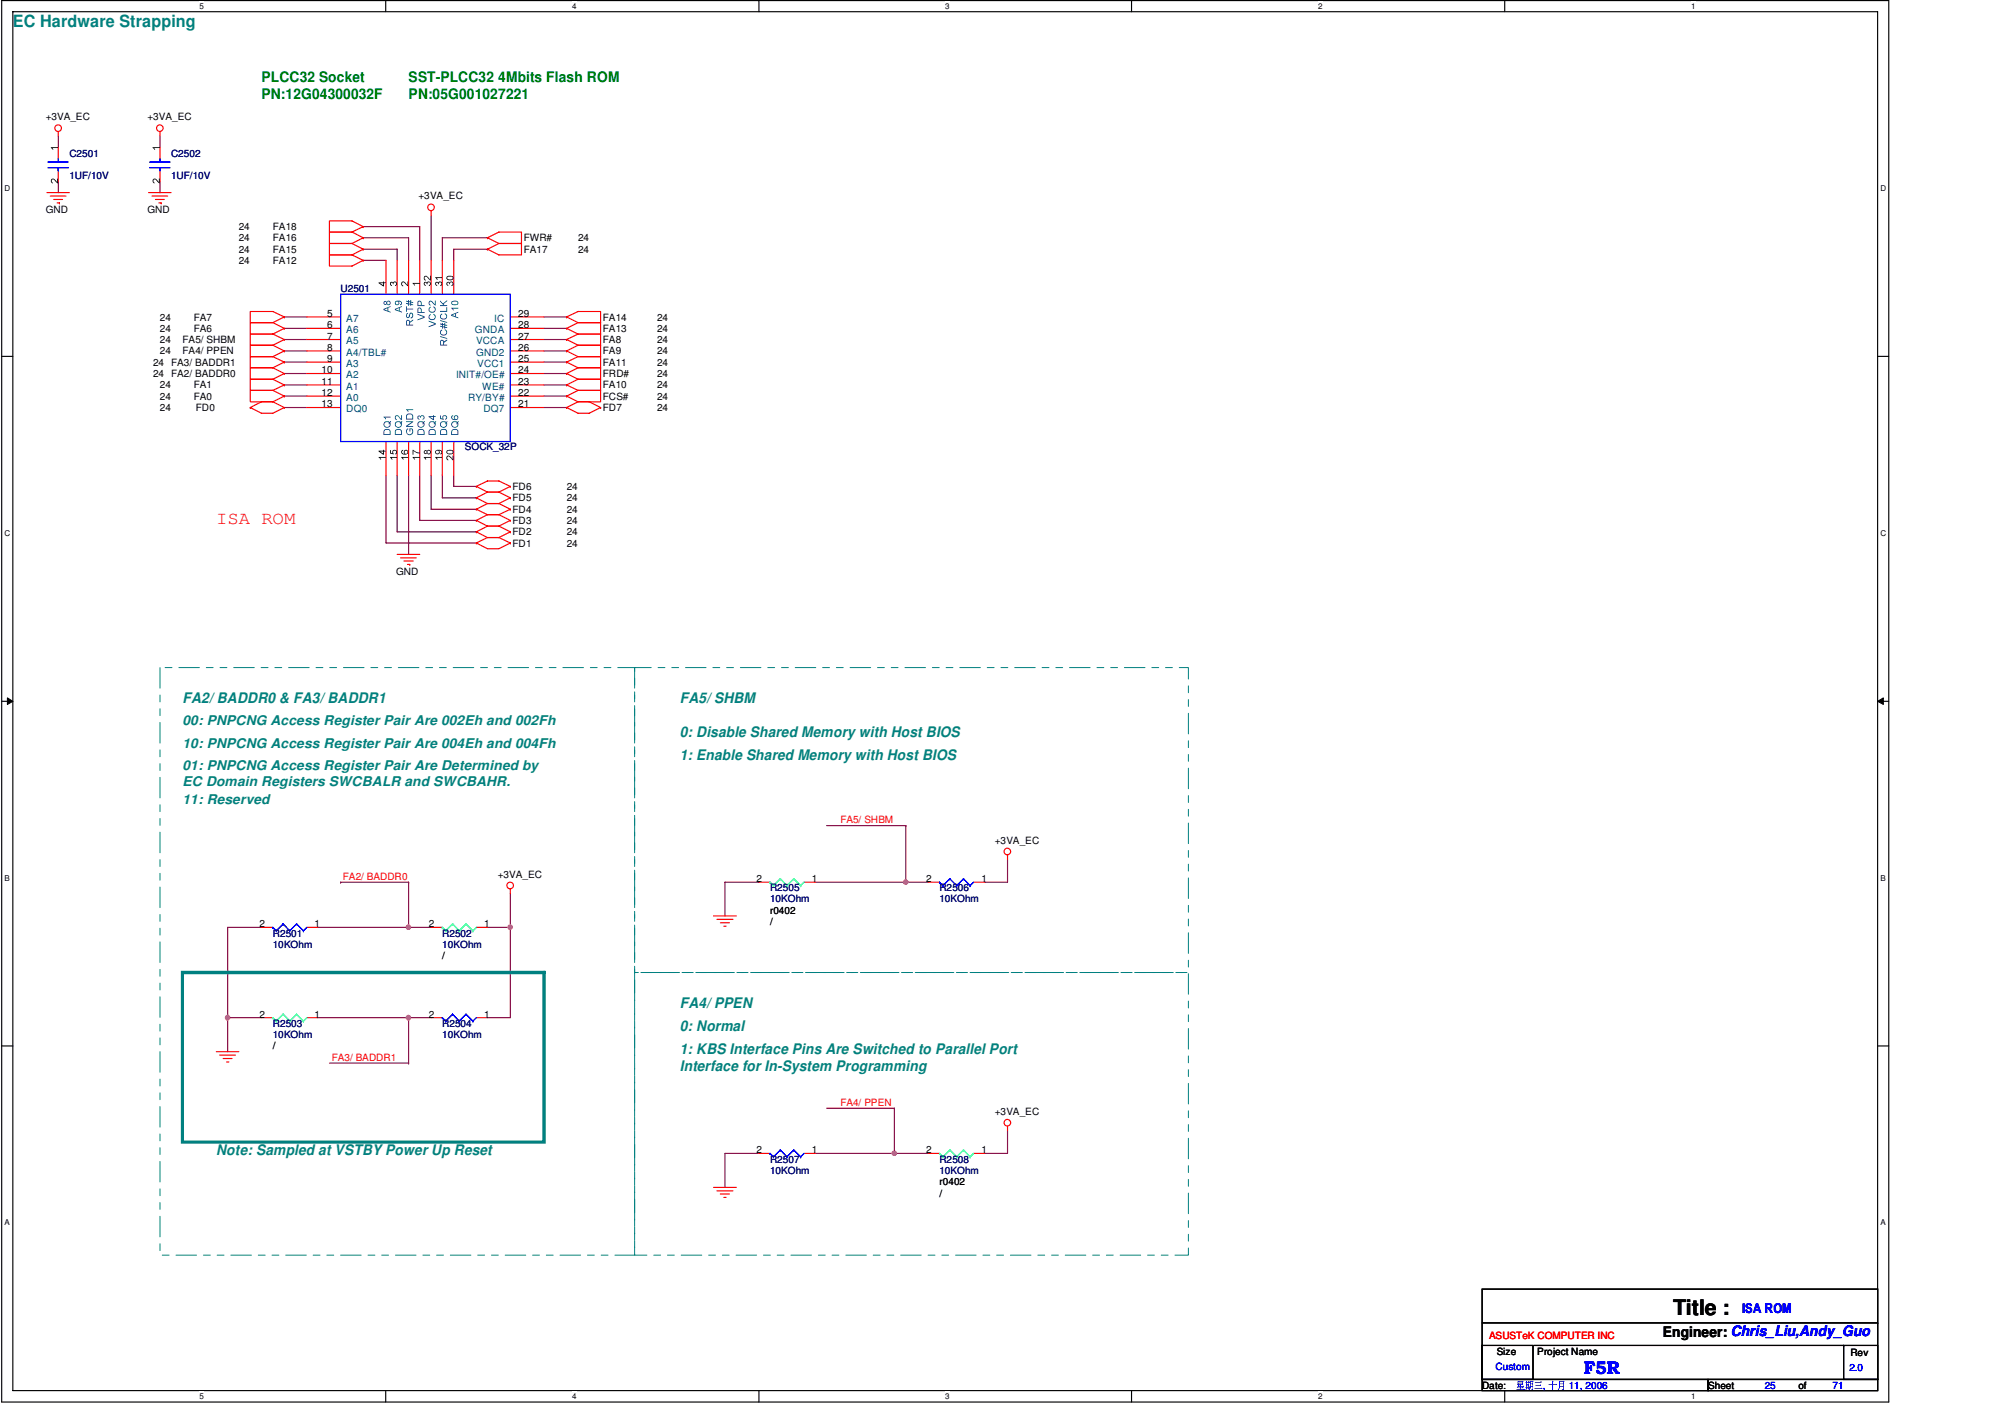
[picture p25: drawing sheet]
<svg xmlns="http://www.w3.org/2000/svg" width="297mm" height="210mm" viewBox="0 0 297 210" stroke-linecap="round" stroke-linejoin="round" font-family="sans-serif">
<defs><g id="words">
<text font-size="3.2" x="247.9" y="194.7">Title :</text>
<text font-size="2.7" fill="#f00" x="32" y="77.6">ISA ROM</text>
<text font-size="2.7" fill="#00f" x="234.7" y="203.5">F5R</text>
<text font-size="2.5" fill="#008080" x="1.9" y="4.1">EC Hardware Strapping</text>
<g font-size="2.2" fill="#008000">
<text x="38.7" y="12.1">PLCC32 Socket</text>
<text x="38.7" y="14.7">PN:12G04300032F</text>
<text x="60.5" y="12.1">SST-PLCC32 4Mbits Flash ROM</text>
<text x="60.5" y="14.7">PN:05G001027221</text>
</g>
<g font-size="2.2" fill="#008080">
<text x="27" y="104.2">FA2/ BADDR0 &amp; FA3/ BADDR1</text>
<text x="100.7" y="104.2">FA5/ SHBM</text>
<text x="100.7" y="109.2">0: Disable Shared Memory with Host BIOS</text>
<text x="100.7" y="112.6">1: Enable Shared Memory with Host BIOS</text>
<text x="100.7" y="149.4">FA4/ PPEN</text>
<text x="100.7" y="152.7">0: Normal</text>
<text x="100.7" y="156.1">1: KBS Interface Pins Are Switched to Parallel Port</text>
<text x="100.7" y="158.6">Interface for In-System Programming</text>
<text x="32" y="171.2">Note: Sampled at VSTBY Power Up Reset</text>
</g>
<text font-size="2.2" x="246.3" y="198">Engineer: Chris_Liu,Andy_Guo</text>
<g font-size="2" fill="#008080">
<text x="27" y="107.4">00: PNPCNG Access Register Pair Are 002Eh and 002Fh</text>
<text x="27" y="110.7">10: PNPCNG Access Register Pair Are 004Eh and 004Fh</text>
<text x="27" y="119.1">11: Reserved</text>
<text x="27" y="114.1">01: PNPCNG Access Register Pair Are Determined by</text>
<text x="27" y="116.4">EC Domain Registers SWCBALR and SWCBAHR.</text>
</g>
<text font-size="2" fill="#00f" x="258.1" y="194.4">ISA ROM</text>
<g font-size="1.5">
<text x="6.8" y="17.8">+3VA_EC</text>
<text x="21.8" y="17.8">+3VA_EC</text>
<text x="62" y="29.5">+3VA_EC</text>
<text x="6.8" y="31.6">GND</text>
<text x="21.8" y="31.6">GND</text>
<text x="35.4" y="34.1">24</text>
<text x="35.4" y="35.7">24</text>
<text x="40.4" y="34.1">FA18</text>
<text x="40.4" y="35.7">FA16</text>
<text x="77.6" y="35.7">FWR#</text>
<text x="85.6" y="35.7">24</text>
<text x="35.4" y="39.1">24</text>
<text x="35.4" y="37.4">24</text>
<text x="40.4" y="39.1">FA12</text>
<text x="40.4" y="37.4">FA15</text>
<text x="77.6" y="37.4">FA17</text>
<text x="85.6" y="37.4">24</text>
<text x="23.7" y="47.5">24</text>
<text x="28.7" y="47.5">FA7</text>
<text x="48.5" y="46.9">5</text>
<text x="76.7" y="46.9">29</text>
<text x="89.3" y="47.5">FA14</text>
<text x="97.4" y="47.5">24</text>
<text x="23.7" y="50.8">24</text>
<text x="23.7" y="52.5">24</text>
<text x="23.7" y="49.1">24</text>
<text x="27" y="50.8">FA5/ SHBM</text>
<text x="27" y="52.5">FA4/ PPEN</text>
<text x="28.7" y="49.1">FA6</text>
<text x="48.5" y="48.6">6</text>
<text x="48.5" y="50.3">7</text>
<text x="48.5" y="51.9">8</text>
<text x="48.5" y="53.6">9</text>
<text x="76.7" y="48.6">28</text>
<text x="76.7" y="50.3">27</text>
<text x="76.7" y="51.9">26</text>
<text x="76.7" y="53.6">25</text>
<text x="89.3" y="49.1">FA13</text>
<text x="89.3" y="50.8">FA8</text>
<text x="89.3" y="52.5">FA9</text>
<text x="97.4" y="49.1">24</text>
<text x="97.4" y="50.8">24</text>
<text x="97.4" y="52.5">24</text>
<text x="22.7" y="54.2">24</text>
<text x="22.7" y="55.8">24</text>
<text x="23.7" y="57.5">24</text>
<text x="23.7" y="59.2">24</text>
<text x="25.4" y="54.2">FA3/ BADDR1</text>
<text x="25.4" y="55.8">FA2/ BADDR0</text>
<text x="28.7" y="57.5">FA1</text>
<text x="28.7" y="59.2">FA0</text>
<text x="47.6" y="55.3">10</text>
<text x="47.6" y="57">11</text>
<text x="47.6" y="58.7">12</text>
<text x="76.7" y="58.7">22</text>
<text x="76.7" y="55.3">24</text>
<text x="76.7" y="57">23</text>
<text x="89.3" y="57.5">FA10</text>
<text x="89.3" y="59.2">FCS#</text>
<text x="89.3" y="55.8">FRD#</text>
<text x="89.3" y="54.2">FA11</text>
<text x="97.4" y="57.5">24</text>
<text x="97.4" y="59.2">24</text>
<text x="97.4" y="54.2">24</text>
<text x="97.4" y="55.8">24</text>
<text x="23.7" y="60.9">24</text>
<text x="29" y="60.9">FD0</text>
<text x="47.6" y="60.3">13</text>
<text x="76.7" y="60.3">21</text>
<text x="89.3" y="60.9">FD7</text>
<text x="97.4" y="60.9">24</text>
<text x="75.9" y="74.3">FD5</text>
<text x="75.9" y="77.6">FD3</text>
<text x="75.9" y="72.6">FD6</text>
<text x="75.9" y="75.9">FD4</text>
<text x="84" y="74.3">24</text>
<text x="84" y="77.6">24</text>
<text x="84" y="72.6">24</text>
<text x="84" y="75.9">24</text>
<text x="75.9" y="81">FD1</text>
<text x="75.9" y="79.3">FD2</text>
<text x="84" y="81">24</text>
<text x="84" y="79.3">24</text>
<text x="58.7" y="85.1">GND</text>
<text x="147.4" y="125">+3VA_EC</text>
<text x="73.7" y="130">+3VA_EC</text>
<text x="112.1" y="130.6">2</text>
<text x="120.3" y="130.6">1</text>
<text x="137.2" y="130.6">2</text>
<text x="145.4" y="130.6">1</text>
<text x="38.4" y="137.3">2</text>
<text x="46.6" y="137.3">1</text>
<text x="63.5" y="137.3">2</text>
<text x="71.7" y="137.3">1</text>
<text x="114.1" y="137">/</text>
<text x="114.1" y="135.4">r0402</text>
<text x="65.5" y="142.1">/</text>
<text x="38.4" y="150.7">2</text>
<text x="40.4" y="155.4">/</text>
<text x="46.6" y="150.7">1</text>
<text x="63.5" y="150.7">2</text>
<text x="71.7" y="150.7">1</text>
<text x="147.4" y="165.2">+3VA_EC</text>
<text x="112.1" y="170.8">2</text>
<text x="120.3" y="170.8">1</text>
<text x="137.2" y="170.8">2</text>
<text x="145.4" y="170.8">1</text>
<text x="139.2" y="177.2">/</text>
<text x="139.2" y="175.6">r0402</text>
<text x="221.7" y="200.7">Size</text>
<text x="227.7" y="200.7">Project Name</text>
<text x="274.1" y="200.8">Rev</text>
<text x="219.6" y="205.7">Date:</text>
<text x="253.1" y="205.7">Sheet</text>
<text x="266.4" y="205.7">of</text>
</g>
<g font-size="1.5" fill="#000080">
<text x="10.3" y="23.2">C2501</text>
<text x="25.4" y="23.2">C2502</text>
<text x="10.3" y="26.5">1UF/10V</text>
<text x="25.4" y="26.5">1UF/10V</text>
<text x="50.5" y="43.3">U2501</text>
<text x="68.9" y="66.7">SOCK_32P</text>
<text x="114.1" y="132">R2505</text>
<text x="114.1" y="133.7">10KOhm</text>
<text x="139.2" y="132">R2506</text>
<text x="139.2" y="133.7">10KOhm</text>
<text x="40.4" y="138.7">R2501</text>
<text x="40.4" y="140.4">10KOhm</text>
<text x="65.5" y="138.7">R2502</text>
<text x="65.5" y="140.4">10KOhm</text>
<text x="40.4" y="152.1">R2503</text>
<text x="40.4" y="153.8">10KOhm</text>
<text x="65.5" y="152.1">R2504</text>
<text x="65.5" y="153.8">10KOhm</text>
<text x="114.1" y="172.2">R2507</text>
<text x="114.1" y="173.9">10KOhm</text>
<text x="139.2" y="172.2">R2508</text>
<text x="139.2" y="173.9">10KOhm</text>
</g>
<g font-size="1.5" fill="#004080">
<text x="51.3" y="47.6">A7</text>
<text x="73.2" y="47.6">IC</text>
<text x="51.3" y="49.3">A6</text>
<text x="51.3" y="51">A5</text>
<text x="51.3" y="52.7">A4/TBL#</text>
<text x="70.4" y="49.3">GNDA</text>
<text x="70.5" y="51">VCCA</text>
<text x="70.5" y="52.7">GND2</text>
<text x="51.3" y="54.3">A3</text>
<text x="51.3" y="56">A2</text>
<text x="51.3" y="57.7">A1</text>
<text x="51.3" y="59.4">A0</text>
<text x="67.6" y="56">INIT#/OE#</text>
<text x="69.3" y="59.4">RY/BY#</text>
<text x="70.7" y="54.3">VCC1</text>
<text x="71.5" y="57.7">WE#</text>
<text x="51.3" y="61">DQ0</text>
<text x="71.6" y="61">DQ7</text>
</g>
<g font-size="1.5" fill="#f00">
<text x="124.5" y="122">FA5/ SHBM</text>
<text x="50.8" y="130.3">FA2/ BADDR0</text>
<text x="49.1" y="157.1">FA3/ BADDR1</text>
<text x="124.5" y="163.8">FA4/ PPEN</text>
<text x="220.6" y="198.3">ASUSTeK COMPUTER INC</text>
</g>
<g font-size="1.5" fill="#00f">
<text x="221.6" y="203">Custom</text>
<text x="274" y="203.2">2.0</text>
<text x="228.6" y="205.7">,</text>
<text x="232.4" y="205.7">11, 2006</text>
<text x="261.4" y="205.7">25</text>
<text x="271.5" y="205.7">71</text>
</g>
<g font-size="1.2">
<text x="29.5" y="1.4">5</text>
<text x="84.7" y="1.4">4</text>
<text x="140" y="1.4">3</text>
<text x="195.3" y="1.4">2</text>
<text x="250.5" y="1.4">1</text>
<text x=".7" y="28.4">D</text>
<text x="278.6" y="28.4">D</text>
<text x=".7" y="79.4">C</text>
<text x="278.6" y="79.4">C</text>
<text x=".7" y="130.5">B</text>
<text x="278.6" y="130.5">B</text>
<text x=".7" y="181.5">A</text>
<text x="278.6" y="181.5">A</text>
<text x="29.5" y="207.3">5</text>
<text x="84.7" y="207.3">4</text>
<text x="140" y="207.3">3</text>
<text x="195.3" y="207.3">2</text>
<text x="250.5" y="207.3">1</text>
</g>
</g></defs>
<path d="M.3 .1h279.5v207.6h-279.5zM1.9 1.7h276.3v204.3h-276.3z" fill="none" stroke="#000" stroke-width=".17"/>
<g fill="#fff">
<path d="M29.5 .3h.7v1.3h-.7z"/>
<path d="M29.5 206.2h.7v1.4h-.7z"/>
</g>
<path d="M57.1 .1v1.6M57.1 206v1.7" fill="none" stroke="#000" stroke-width=".17"/>
<g fill="#fff">
<path d="M84.7 .3h.7v1.3h-.7z"/>
<path d="M84.7 206.2h.7v1.4h-.7z"/>
</g>
<path d="M112.4 .1v1.6M112.4 206v1.7" fill="none" stroke="#000" stroke-width=".17"/>
<g fill="#fff">
<path d="M140 .3h.7v1.3h-.7z"/>
<path d="M140 206.2h.7v1.4h-.7z"/>
</g>
<path d="M167.6 .1v1.6M167.6 206v1.7" fill="none" stroke="#000" stroke-width=".17"/>
<g fill="#fff">
<path d="M195.2 .3h.8v1.3h-.8z"/>
<path d="M195.2 206.2h.8v1.4h-.8z"/>
</g>
<path d="M222.9 .1v1.6M222.9 206v1.7" fill="none" stroke="#000" stroke-width=".17"/>
<g fill="#fff">
<path d="M250.5 .3h.7v1.3h-.7z"/>
<path d="M250.5 206.2h.7v1.4h-.7z"/>
<path d="M.6 27.3h.9v1.3h-.9z"/>
<path d="M278.6 27.3h.8v1.3h-.8z"/>
<path d="M.6 78.3h.9v1.4h-.9z"/>
<path d="M278.6 78.3h.8v1.4h-.8z"/>
</g>
<path d="M.3 52.8h1.6M278.2 52.8h1.6" fill="none" stroke="#000" stroke-width=".17"/>
<g fill="#fff">
<path d="M.6 129.4h.9v1.4h-.9z"/>
<path d="M278.6 129.4h.8v1.4h-.8z"/>
</g>
<path d="M.3 103.9h1.6M278.2 103.9h1.6" fill="none" stroke="#000" stroke-width=".17"/>
<path d="M1.1 103.4l.8 .5-.8 .5zM278.2 103.9l.8-.5v1z" fill="#000"/>
<path d="M1.1 103.4l.8 .5-.8 .5zM278.2 103.9l.8-.5v1z" fill="none" stroke="#000" stroke-width=".15"/>
<g fill="#fff">
<path d="M.6 180.4h.9v1.4h-.9z"/>
<path d="M278.6 180.4h.8v1.4h-.8z"/>
</g>
<path d="M.3 154.9h1.6M278.2 154.9h1.6" fill="none" stroke="#000" stroke-width=".17"/>
<g fill="none" stroke="#800040" stroke-width=".17">
<path d="M8.6 20.2v1.6M8.6 26.9v1.6M23.7 20.2v1.6M23.7 26.9v1.6M53.8 36.9h5v1.7M53.8 35.2h6.7v3.4M53.8 38.6h3.4M53.8 33.6h8.4v5M63.9 31.9v6.7M72.2 36.9h-5v1.7M72.2 35.2h-6.7v3.4M42.1 53.6h3.4"/>
<path d="M42.1 55.3h3.4M42.1 58.7h3.4M42.1 52h3.4M42.1 50.3h3.4M42.1 48.6h3.4M42.1 46.9h3.4M42.1 57h3.4M80.6 53.6h3.3M80.6 55.3h3.3M80.6 58.7h3.3M80.6 52h3.3M80.6 50.3h3.3"/>
<path d="M80.6 48.6h3.3M80.6 46.9h3.3M80.6 57h3.3M42.1 60.4h3.4M57.2 70.4v10h13.4M58.8 70.4v8.4h11.8M60.5 70.4v11.7M62.2 70.4v6.7h8.4M63.9 70.4v5h6.7M65.5 70.4v3.3h5.1M67.2 70.4v1.7h3.4M80.6 60.4h3.3"/>
<path d="M120.8 170.9h11.7M132.5 170.9h.1"/>
</g>
<circle cx="132.5" cy="170.8" r=".32" fill="#f0f"/>
<circle cx="132.5" cy="170.8" r=".32" fill="none" stroke="#f0f" stroke-width=".17"/>
<path d="M33.7 137.4v13.3M149.3 127.3v3.4M33.7 150.7h.1M60.5 150.7v6.8M107.4 170.9h5" fill="none" stroke="#800040" stroke-width=".17"/>
<circle cx="33.7" cy="150.7" r=".33" fill="#f0f"/>
<circle cx="33.7" cy="150.7" r=".33" fill="none" stroke="#f0f" stroke-width=".17"/>
<path d="M72.2 137.4h3.4M120.8 130.7h13.4M122.5 122.3h11.7M134.2 122.3h.1M134.2 130.7h.1M48.8 157.5h11.7M60.5 157.5h.1M60.5 150.7h3.4M72.2 150.7h3.4M132.5 164.2v6.7" fill="none" stroke="#800040" stroke-width=".17"/>
<circle cx="134.2" cy="130.7" r=".32" fill="#f0f"/>
<circle cx="134.2" cy="130.7" r=".32" fill="none" stroke="#f0f" stroke-width=".17"/>
<path d="M75.6 137.4h.1M75.6 132.4v5M38.7 150.7h-5v5.1M122.5 164.2h10M132.5 164.2h.1M132.5 170.9h5M149.3 167.5v3.4" fill="none" stroke="#800040" stroke-width=".17"/>
<circle cx="75.6" cy="137.3" r=".32" fill="#f0f"/>
<circle cx="75.6" cy="137.3" r=".32" fill="none" stroke="#f0f" stroke-width=".17"/>
<path d="M33.7 137.4h5M75.6 137.4v13.3M47.1 150.7h13.4M60.5 150.7h.1M145.9 170.9h3.4" fill="none" stroke="#800040" stroke-width=".17"/>
<circle cx="60.5" cy="150.7" r=".33" fill="#f0f"/>
<circle cx="60.5" cy="150.7" r=".33" fill="none" stroke="#f0f" stroke-width=".17"/>
<path d="M60.5 130.7h.1M60.5 130.7v6.7h-13.4M112.4 130.7h-5v5M134.2 122.3v8.4h3.3M145.9 130.7h3.4M107.4 170.9v5" fill="none" stroke="#800040" stroke-width=".17"/>
<circle cx="60.5" cy="137.3" r=".32" fill="#f0f"/>
<circle cx="60.5" cy="137.3" r=".32" fill="none" stroke="#f0f" stroke-width=".17"/>
<path d="M50.5 130.7h.1M50.5 130.7h10M60.5 137.4h3.4" fill="none" stroke="#800040" stroke-width=".17"/>
<g fill="none" stroke="#f00" stroke-width=".17">
<path d="M8.6 19.5v.7M23.7 19.5v.7M6.9 28.5h3.4M7.4 29h2.4M8 29.5h1.3M8.5 30.1h.3M8.8 30.1h.1M22 28.5h3.4M22.5 29h2.3M23 29.5h1.3M23.5 30.1h.4M23.9 30.1h.1"/>
<path d="M52.2 37.8h-3.4v1.6h3.4l1.6-.8M52.2 34.4h-3.4v1.7h3.4M52.2 36.1h-3.4v1.7h3.4M52.2 37.8l1.6 .8M52.2 34.4l1.6 .8M52.2 36.1l1.6 .8M53.8 38.6h.1M53.8 33.6l-1.6-.9h-3.4v1.7h3.4M53.8 33.6h.1M53.8 35.2h.1M53.8 36.9h.1M53.8 33.6l-1.6 .8"/>
<path d="M53.8 35.2l-1.6 .9M53.8 36.9l-1.6 .9M63.9 31.2v.7M72.2 35.2l1.7-.8h3.4v1.7h-3.4M72.2 35.2h.1M72.2 36.9h.1M72.2 35.2l1.7 .9M73.9 36.1h3.4v1.7h-3.4l-1.7-.9M73.9 36.1l-1.7 .8M40.4 56.2h-3.3v1.6h3.3M40.4 52.8h-3.3v1.7h3.3M40.4 54.5h-3.3v1.7h3.3"/>
<path d="M40.4 57.8h-3.3v1.7h3.3M40.4 49.5h-3.3v1.6h3.3M40.4 51.1h-3.3v1.7h3.3M40.4 47.8h-3.3v1.7h3.3M40.4 56.2l1.7 .8M40.4 52.8l1.7 .8M40.4 59.5h-1.7l-1.6 .9M40.4 59.5l1.7 .9M40.4 54.5l1.7 .8M40.4 57.8l1.7 .9M40.4 49.5l1.7 .8M40.4 51.1l1.7 .9"/>
<path d="M40.4 47.8l1.7 .8M42.1 57h.1M42.1 53.6h.1M42.1 55.3h.1M42.1 58.7h.1M42.1 50.3h.1M42.1 52h.1M42.1 48.6h.1M42.1 46.9l-1.7-.8h-3.3v1.7h3.3M42.1 46.9h.1M42.1 57l-1.7 .8M42.1 53.6l-1.7 .9"/>
<path d="M42.1 55.3l-1.7 .9M42.1 58.7l-1.7 .8M42.1 50.3l-1.7 .8M42.1 52l-1.7 .8M42.1 48.6l-1.7 .9M42.1 46.9l-1.7 .9M83.9 57h.1M83.9 48.6h.1M83.9 58.7h.1M83.9 55.3h.1M83.9 50.3h.1M83.9 53.6h.1"/>
<path d="M83.9 46.9l1.7-.8h3.4v1.7h-3.4M83.9 46.9h.1M83.9 52h.1M83.9 57l1.7 .8M83.9 48.6l1.7 .9M83.9 58.7l1.7 .8M83.9 55.3l1.7 .9M83.9 50.3l1.7 .8M83.9 53.6l1.7 .9M83.9 46.9l1.7 .9M83.9 52l1.7 .8M85.6 56.2h3.4v1.6h-3.4"/>
<path d="M85.6 47.8h3.4v1.7h-3.4M85.6 57.8h3.4v1.7h-3.4M85.6 54.5h3.4v1.7h-3.4M85.6 49.5h3.4v1.6h-3.4M85.6 52.8h3.4v1.7h-3.4M85.6 51.1h3.4v1.7h-3.4M85.6 59.5h1.7l1.7 .9M85.6 56.2l-1.7 .8M85.6 47.8l-1.7 .8M85.6 57.8l-1.7 .9M85.6 54.5l-1.7 .8M85.6 49.5l-1.7 .8"/>
<path d="M85.6 52.8l-1.7 .8M85.6 51.1l-1.7 .9M85.6 59.5l-1.7 .9M37.1 60.4h.1M37.1 60.4l1.6 .8h1.7l1.7-.8M42.1 60.4h.1M70.6 73.7h.1M70.6 78.8h.1M70.6 77.1h.1M70.6 72.1h.1M70.6 75.4h.1M70.6 73.7l1.6 .9"/>
<path d="M70.6 78.8l1.6 .8M70.6 77.1l1.6 .8M70.6 72.1l1.6 .8M70.6 72.1l1.6-.9h1.7l1.7 .9M70.6 75.4l1.6 .8M72.2 74.6h1.7M72.2 72.9l-1.6 .8M72.2 72.9h1.7M72.2 79.6l-1.6 .8M72.2 79.6h1.7M72.2 77.9l-1.6 .9M72.2 77.9h1.7"/>
<path d="M72.2 76.2l-1.6 .9M72.2 76.2h1.7M72.2 74.6l-1.6 .8M73.9 72.9l1.7 .8M73.9 79.6l1.7 .8M73.9 74.6l1.7 .8M73.9 77.9l1.7 .9M73.9 76.2l1.7 .9M75.6 73.7h.1M75.6 78.8h.1M75.6 77.1h.1M75.6 72.1h.1"/>
<path d="M75.6 75.4h.1M75.6 73.7l-1.7 .9M75.6 78.8l-1.7 .8M75.6 77.1l-1.7 .8M75.6 72.1l-1.7 .8M75.6 75.4l-1.7 .8M83.9 60.4h.1M83.9 60.4l1.7 .8h1.7l1.7-.8M89 60.4h.1M58.8 82.1h3.4M59.3 82.6h2.4M59.9 83.1h1.3"/>
<path d="M60.4 83.6h.3M60.7 83.6h.1M70.6 80.4h.1M70.6 80.4l1.6 .9h1.7l1.7-.9M75.6 80.4h.1M75.6 131.7v.7M105.7 135.7h3.4M106.2 136.2h2.4M106.7 136.7h1.4M107.2 137.2h.4M149.3 126.7v.6M32 155.8h3.4"/>
<path d="M32.6 156.3h2.3M33.1 156.8h1.3M33.6 157.3h.3M105.7 175.9h3.4M106.2 176.4h2.4M106.7 176.9h1.4M107.2 177.4h.4M149.3 166.8v.7"/>
<circle cx="8.6" cy="19" r=".49"/>
<circle cx="23.7" cy="19" r=".49"/>
<circle cx="63.9" cy="30.7" r=".49"/>
<circle cx="75.6" cy="131.2" r=".49"/>
<circle cx="149.2" cy="126.1" r=".49"/>
<circle cx="149.2" cy="166.3" r=".49"/>
</g>
<path d="M219.6 191h58.6v13.3h-58.6zM219.6 199.3h7.5v5h-7.5zM219.6 196h58.6M227.3 199.3h45.8M273.1 199.3h5.1v5h-5.1zM273.1 199.3h.1M278.2 196h.1M219.6 204.3h33.5v1.7h-33.5zM253.1 204.3h25.1v1.7h-25.1z" fill="none" stroke="#000" stroke-width=".17"/>
<g fill="#00f">
<path d="M224.9 204.6l.7 .1zM224.9 204.9h.7zM224.9 205.1h.7zM224.8 204.6v.5h.1v-.5zM225.6 204.6v.5l.1-.5zM225 205.1l-.3 .5 .4-.4zM224.9 205.4h.9l-.2-.1v.1zM224.9 205.5v.1h.8l-.1-.1-.1 .1zM225.2 205.1l.1 .8v-.8zM224.6 205.8l.1 .1 1.2-.1-.1-.1-.1 .1z"/>
<path d="M226.1 205l.4 .1zM226.1 205.3h.4zM226.7 204.6l.4 .1zM226.7 205h.4zM226.7 205.3l.4 .1zM226 204.8v.1l.7-.1-.1-.1-.1 .1zM226.1 204.6l.1 .9v-.9zM226.4 204.6l.1 .9 .1-.9zM225.9 205.4l.1 .1h.6v-.1l-.1 .1zM226.2 205.6l-.3 .3 .4-.2zM226.4 205.6l.1 .2 .1-.1zM226.7 204.6v.7l-.2 .6 .3-.5v-.8zM227 204.6l.1 1.2h-.2l.1 .1 .1-.1 .1-1.1z"/>
<path d="M227.4 204.7l1 .1-.1-.2-.1 .1zM227.5 205.1v.1h.8l-.1-.1-.1 .1zM227.3 205.7h1.2l-.1-.1-.1 .1z"/>
<path d="M229.4 205.1h1.3l-.2-.1v.1zM230 204.6v1.3l.1-1.3z"/>
<path d="M231.1 204.6l.6 .1zM231.1 205h.6zM231.1 205.3l.6 .1zM231 204.6v.9l-.2 .4 .3-.4v-.9zM231.7 204.6l-.1 1.2h-.2l.2 .1h.1v-1.2l.1-.1z"/>
</g>
<path d="M219.6 191h58.6v13.3h-58.6zM219.6 199.3h7.5v5h-7.5zM219.6 196h58.6M227.3 199.3h45.8M273.1 199.3h5.1v5h-5.1zM273.1 199.3h.1M278.2 196h.1M219.6 204.3h33.5v1.7h-33.5zM253.1 204.3h25.1v1.7h-25.1z" fill="none" stroke="#000" stroke-width=".17"/>
<g fill="#00f">
<path d="M224.9 204.6l.7 .1zM224.9 204.9h.7zM224.9 205.1h.7zM224.8 204.6v.5h.1v-.5zM225.6 204.6v.5l.1-.5zM225 205.1l-.3 .5 .4-.4zM224.9 205.4h.9l-.2-.1v.1zM224.9 205.5v.1h.8l-.1-.1-.1 .1zM225.2 205.1l.1 .8v-.8zM224.6 205.8l.1 .1 1.2-.1-.1-.1-.1 .1z"/>
<path d="M226.1 205l.4 .1zM226.1 205.3h.4zM226.7 204.6l.4 .1zM226.7 205h.4zM226.7 205.3l.4 .1zM226 204.8v.1l.7-.1-.1-.1-.1 .1zM226.1 204.6l.1 .9v-.9zM226.4 204.6l.1 .9 .1-.9zM225.9 205.4l.1 .1h.6v-.1l-.1 .1zM226.2 205.6l-.3 .3 .4-.2zM226.4 205.6l.1 .2 .1-.1zM226.7 204.6v.7l-.2 .6 .3-.5v-.8zM227 204.6l.1 1.2h-.2l.1 .1 .1-.1 .1-1.1z"/>
<path d="M227.4 204.7l1 .1-.1-.2-.1 .1zM227.5 205.1v.1h.8l-.1-.1-.1 .1zM227.3 205.7h1.2l-.1-.1-.1 .1z"/>
<path d="M229.4 205.1h1.3l-.2-.1v.1zM230 204.6v1.3l.1-1.3z"/>
<path d="M231.1 204.6l.6 .1zM231.1 205h.6zM231.1 205.3l.6 .1zM231 204.6v.9l-.2 .4 .3-.4v-.9zM231.7 204.6l-.1 1.2h-.2l.2 .1h.1v-1.2l.1-.1z"/>
</g>
<path d="M219.6 191h58.6v13.3h-58.6zM219.6 199.3h7.5v5h-7.5zM219.6 196h58.6M227.3 199.3h45.8M273.1 199.3h5.1v5h-5.1zM273.1 199.3h.1M278.2 196h.1M219.6 204.3h33.5v1.7h-33.5zM253.1 204.3h25.1v1.7h-25.1z" fill="none" stroke="#000" stroke-width=".17"/>
<g fill="#00f">
<path d="M224.9 204.6l.7 .1zM224.9 204.9h.7zM224.9 205.1h.7zM224.8 204.6v.5h.1v-.5zM225.6 204.6v.5l.1-.5zM225 205.1l-.3 .5 .4-.4zM224.9 205.4h.9l-.2-.1v.1zM224.9 205.5v.1h.8l-.1-.1-.1 .1zM225.2 205.1l.1 .8v-.8zM224.6 205.8l.1 .1 1.2-.1-.1-.1-.1 .1z"/>
<path d="M226.1 205l.4 .1zM226.1 205.3h.4zM226.7 204.6l.4 .1zM226.7 205h.4zM226.7 205.3l.4 .1zM226 204.8v.1l.7-.1-.1-.1-.1 .1zM226.1 204.6l.1 .9v-.9zM226.4 204.6l.1 .9 .1-.9zM225.9 205.4l.1 .1h.6v-.1l-.1 .1zM226.2 205.6l-.3 .3 .4-.2zM226.4 205.6l.1 .2 .1-.1zM226.7 204.6v.7l-.2 .6 .3-.5v-.8zM227 204.6l.1 1.2h-.2l.1 .1 .1-.1 .1-1.1z"/>
<path d="M227.4 204.7l1 .1-.1-.2-.1 .1zM227.5 205.1v.1h.8l-.1-.1-.1 .1zM227.3 205.7h1.2l-.1-.1-.1 .1z"/>
<path d="M229.4 205.1h1.3l-.2-.1v.1zM230 204.6v1.3l.1-1.3z"/>
<path d="M231.1 204.6l.6 .1zM231.1 205h.6zM231.1 205.3l.6 .1zM231 204.6v.9l-.2 .4 .3-.4v-.9zM231.7 204.6l-.1 1.2h-.2l.2 .1h.1v-1.2l.1-.1z"/>
</g>
<path d="M94 98.9h82.1v45.2h-82.1zM94 144.1h82.1v41.8h-82.1z" fill="none" stroke="#008080" stroke-width=".15" stroke-dasharray="3 1 1 1 1 1"/>
<path d="M26.8 143.8h54.1v25.6h-.3v-.2h-.3v-24.9h-53v24.7h53.3v.2h-.3h.3v.2h-53.8zM80.4 144.1a.25 .25 0 0 1 .5 0 .25 .25 0 0 1-.5 0z" fill="#008080"/>
<path d="M23.7 98.9h70.3v87h-70.3z" fill="none" stroke="#008080" stroke-width=".15" stroke-dasharray="3 1 1 1 1 1"/>
<g fill="none" stroke="#f00" stroke-width=".17">
<path d="M8.6 21.8v1.7M8.6 25.2v1.7M23.7 21.8v1.7M23.7 25.2v1.7M57.2 38.6v5M63.9 137.4h1.6M70.6 137.4h1.6M137.5 130.7h1.7M144.2 130.7h1.7M112.4 170.9h1.7M119.1 170.9h1.7M137.5 170.9h1.7"/>
<path d="M144.2 170.9h1.7"/>
</g>
<path d="M7.5 21.8h1.1v.1h-.8l.1 .3h-.1zM7.6 26.5a.62 .62 0 0 1 .9 .5v-.5h.1v.7l-.6-.6a.23 .23 0 0 0-.3 .1 .23 .23 0 0 0 .1 .4v.1l-.2-.2zM22.6 21.8h1.1v.1h-.8l.1 .3h-.1zM22.7 26.5a.62 .62 0 0 1 .8 .5v-.5h.2v.7l-.6-.6a.23 .23 0 0 0-.4 .1 .23 .23 0 0 0 .2 .4v.1l-.3-.2z" fill="#000"/>
<g fill="none" stroke="#00f" stroke-width=".17">
<path d="M7.1 24h3M7.1 24.8h3M8.6 25.2h.1M8.6 23.5v.5M8.6 24.8v.4M22.2 24h3M22.2 24.8h3M23.7 25.2h.1M23.7 23.5v.5M23.7 24.8v.4M139.2 130.7h.1M139.2 130.7l.5 .5"/>
<path d="M139.7 131.2h.1M140.7 130.2h.1M140.7 130.2l1 1M140.7 130.2l-1 1M141.7 131.2h.1M142.7 130.2h.1M142.7 130.2l1 1M142.7 130.2l-1 1M143.7 131.2h.1M144.2 130.7l-.5 .5M114.1 170.9h.1M114.1 170.9l.5 .5"/>
<path d="M114.6 171.4h.1M115.6 170.3h.1M115.6 170.3l1 1.1M115.6 170.3l-1 1.1M116.6 171.4h.1M117.6 170.3h.1M117.6 170.3l1 1.1M117.6 170.3l-1 1.1M118.6 171.4h.1M119.1 170.9l-.5 .5"/>
</g>
<g fill="none" stroke="#00ff80" stroke-width=".17">
<path d="M65.5 137.4h.1M65.5 137.4l.5 .5M66 137.9h.1M67.1 136.9h.1M67.1 136.9l.9 1M67.1 136.9l-1.1 1M68 137.9h.1M69 136.9h.1M69 136.9l1.1 1M69 136.9l-1 1M70.1 137.9h.1M70.6 137.4l-.5 .5"/>
<path d="M139.2 170.9h.1M139.2 170.9l.5 .5M139.7 171.4h.1M140.7 170.3h.1M140.7 170.3l1 1.1M140.7 170.3l-1 1.1M141.7 171.4h.1M142.7 170.3h.1M142.7 170.3l1 1.1M142.7 170.3l-1 1.1M143.7 171.4h.1M144.2 170.9l-.5 .5"/>
</g>
<g fill="#004080">
<path d="M56.8 45.8v.1l1.1 .4v-.1l-.4-.1v-.5l.4-.1v-.2zM56.9 45.8l.5-.2v.4z"/>
<path d="M56.9 44.7a.29 .29 0 0 0 0 .4 .29 .29 0 0 0 .4-.1 .3 .3 0 0 0 .5 .1 .3 .3 0 0 0 0-.4 .3 .3 0 0 0-.5 0l-.1-.1zM56.9 44.9a.16 .16 0 0 1 .3 0 .16 .16 0 0 1-.3 0zM57.3 44.9a.25 .25 0 0 1 .5 0 .25 .25 0 0 1-.5 0z"/>
</g>
<path d="M56.1 41.8v.2l.7 .4h.1v-.4h.2v-.2h-.2v-.1h-.1v.1zM56.3 42h.5v.2z" fill="#000"/>
<path d="M58.8 38.6v5" fill="none" stroke="#f00" stroke-width=".17"/>
<g fill="#004080">
<path d="M58.5 45.8v.1l1.1 .4v-.1l-.4-.1v-.5l.4-.1v-.2zM58.6 45.8l.5-.2v.4z"/>
<path d="M58.6 44.6a.32 .32 0 0 0-.1 .5 .32 .32 0 0 0 .5 0 .32 .32 0 0 0 0-.4h.1a.22 .22 0 0 1 .3 .1 .22 .22 0 0 1-.1 .3v.1a.37 .37 0 0 0 .2-.5 .37 .37 0 0 0-.5-.2zM58.6 44.9a.2 .2 0 0 1 .4 0 .2 .2 0 0 1-.4 0z"/>
</g>
<path d="M57.8 41.9a.28 .28 0 0 1 .4 0 .33 .33 0 0 1 .6 0 .33 .33 0 0 1-.3 .5v-.2a.21 .21 0 0 0 .2-.2 .21 .21 0 0 0-.2-.2 .21 .21 0 0 0-.2 .3l-.1-.1a.16 .16 0 0 0-.3-.1 .16 .16 0 0 0 .1 .3l.1 .2-.3-.2z" fill="#000"/>
<path d="M60.5 38.6v5" fill="none" stroke="#f00" stroke-width=".17"/>
<g fill="#004080">
<path d="M60.3 46.4h.1v.1a.24 .24 0 0 0-.2 .3 .24 .24 0 0 0 .3 .1 .44 .44 0 0 1 .5-.5 .45 .45 0 0 1 .2 .4 .45 .45 0 0 1-.4 .4v-.2a.28 .28 0 0 0 .3-.2 .28 .28 0 0 0-.3-.3v.1a.37 .37 0 0 1-.1 .4 .37 .37 0 0 1-.5 0v-.3z"/>
<path d="M60.2 45.4h.1v.3h.9v.1h-.9v.4h-.1z"/>
<path d="M60.3 47.4l-.1 .2v.6h1v-.1h-.5v-.3l.5-.3v-.2l-.5 .4-.1-.3zM60.3 47.5a.21 .21 0 0 1 .3 .1 .21 .21 0 0 1 0 .2v.3h-.3z"/>
<path d="M60.2 44.5v.2h.2v.2h-.2v.1l.2 .1v.2h.2v-.2h.2v.2h.1v-.1h.3v-.1l-.3-.1v-.2l.3 .1v-.2h-.3v-.3h-.1v.3l-.2-.1v-.2h-.2v.2zM60.6 44.7l.2 .1v.2h-.2z"/>
</g>
<path d="M59.5 41.8a.54 .54 0 0 1 .8 .4h.1v-.5h.1v.7l-.6-.5a.23 .23 0 0 0-.3 .1 .23 .23 0 0 0 .1 .3v.1h-.1l-.1-.2z" fill="#000"/>
<path d="M62.2 38.6v5" fill="none" stroke="#f00" stroke-width=".17"/>
<g fill="#004080">
<path d="M61.8 46.5l1.1 .4v.2l-1.1 .4v-.2l1-.3-1-.4z"/>
<path d="M61.9 45.6l-.1 .8h1.1v-.2h-.4a.49 .49 0 0 0-.4-.6zM62 45.7h.1l.2 .1 .1 .4h-.4z"/>
<path d="M61.9 44.6l-.1 .7h1.1v-.1h-.4a.49 .49 0 0 0-.4-.7zM62 44.7h.1l.2 .1 .1 .4h-.4z"/>
</g>
<path d="M61.1 41.9h1.1v.1h-.9l.2 .3h-.1z" fill="#000"/>
<path d="M45.5 46.9h5M45.5 48.6h5M45.5 50.3h5M45.5 52h5M45.5 53.6h5M45.5 55.3h5M45.5 57h5M45.5 58.7h5M45.5 60.4h5M57.2 65.4v5" fill="none" stroke="#f00" stroke-width=".17"/>
<g fill="#004080">
<path d="M56.8 61.7h1.1v.1h-.8l.1 .3h-.1z"/>
<path d="M57 63.6l-.2 .3v.5h1.1v-.5a.55 .55 0 0 0-.9-.3zM57.1 63.7a.46 .46 0 0 1 .5 0 .46 .46 0 0 1 .1 .6h-.8z"/>
<path d="M57 62.5a.52 .52 0 0 0 .3 .9 .52 .52 0 0 0 .5-.8l.2-.2h-.2l-.1 .1-.1-.1zM57 62.6h.5l.2 .1-.1 .1 .1 .1v-.2a.4 .4 0 0 1-.4 .5 .4 .4 0 0 1-.3-.6z"/>
</g>
<g fill="#000">
<path d="M56.1 67.7h1v.1h-.8l.2 .3h-.2z"/>
<path d="M56.1 66.8v.1l.7 .5h.1v-.5h.2v-.1h-.2v-.2h-.1v.2zM56.3 66.9h.5v.3z"/>
</g>
<path d="M58.8 65.4v5" fill="none" stroke="#f00" stroke-width=".17"/>
<g fill="#004080">
<path d="M58.6 61.6a.52 .52 0 0 1 .7 .4l.1 .1v-.6h.2v.7l-.3-.1a.49 .49 0 0 0-.6-.4l-.1 .2 .2 .3a.38 .38 0 0 1-.2-.6z"/>
<path d="M58.7 63.6l-.2 .2v.6h1.1l-.1-.5a.54 .54 0 0 0-.8-.3zM58.6 63.8a.47 .47 0 0 1 .7-.1 .47 .47 0 0 1 .1 .6h-.8z"/>
<path d="M58.6 62.5a.53 .53 0 0 0 .4 .9 .53 .53 0 0 0 .5-.8l.1-.2h-.1l-.1 .1-.2-.1zM58.7 62.6h.5l.1 .1-.1 .1 .1 .1 .1-.2a.39 .39 0 0 1-.5 .5 .39 .39 0 0 1-.2-.6z"/>
</g>
<path d="M57.8 67.7h1v.1h-.8l.2 .3h-.2zM57.8 66.7h.1v.4h.3a.34 .34 0 0 1 .1-.4 .34 .34 0 0 1 .5 .2 .34 .34 0 0 1-.3 .4v-.1a.23 .23 0 0 0 .1-.4 .23 .23 0 0 0-.3 0 .23 .23 0 0 0 0 .4v.1l-.5-.1z" fill="#000"/>
<path d="M60.5 65.4v5" fill="none" stroke="#f00" stroke-width=".17"/>
<g fill="#004080">
<path d="M60.3 63.5h.1l.1 .1a.42 .42 0 0 0-.2 .6 .42 .42 0 0 0 .6 .1 .42 .42 0 0 0 .1-.6v-.1h-.2v.3h-.1v-.4h.3a.56 .56 0 0 1 .1 .8 .56 .56 0 0 1-.8 0 .56 .56 0 0 1 0-.8z"/>
<path d="M60.2 62.4h1v.1l-.8 .6h.8v.1h-1v-.1l.8-.6h-.8z"/>
<path d="M60.2 60.6h1v.1h-.8l.1 .3h-.1z"/>
<path d="M60.3 61.3l-.1 .3v.5h1v-.4a.55 .55 0 0 0-.9-.4zM60.4 61.4a.46 .46 0 0 1 .6 0 .46 .46 0 0 1 .1 .6h-.8z"/>
</g>
<g fill="#000">
<path d="M59.4 67.7h1.1v.1h-.8l.1 .3h-.1z"/>
<path d="M59.5 66.7a.48 .48 0 0 0 .4 .7 .48 .48 0 0 0 .5-.6 .34 .34 0 0 0-.5-.1 .34 .34 0 0 0 0 .5 .26 .26 0 0 1-.3-.1 .26 .26 0 0 1 .1-.3v-.2zM59.9 67a.25 .25 0 0 1 .5 0 .25 .25 0 0 1-.5 0z"/>
</g>
<path d="M62.2 65.4v5" fill="none" stroke="#f00" stroke-width=".17"/>
<g fill="#004080">
<path d="M61.8 61.7a.28 .28 0 0 1 .5 0 .33 .33 0 0 1 .6 0 .33 .33 0 0 1-.3 .5v-.1a.21 .21 0 0 0 .2-.3 .21 .21 0 0 0-.3-.2 .21 .21 0 0 0-.1 .3l-.2-.1a.17 .17 0 0 0-.2-.1 .17 .17 0 0 0 0 .3l.1 .2-.2-.1z"/>
<path d="M62 63.6l-.2 .2v.6h1.1v-.5a.55 .55 0 0 0-.9-.3zM62 63.8a.47 .47 0 0 1 .6-.1 .47 .47 0 0 1 .2 .6h-.8z"/>
<path d="M62 62.5a.52 .52 0 0 0 .3 .9 .52 .52 0 0 0 .5-.8l.1-.2-.2 .1-.1-.1zM62.1 62.6h.4l.2 .1-.1 .1 .1 .1v-.2a.39 .39 0 0 1-.4 .5 .39 .39 0 0 1-.2-.6z"/>
</g>
<path d="M61.1 67.7h1.1v.1h-.9l.2 .3h-.1zM61.1 66.6l.6 .3 .5 .2v.1l-.5-.1-.4-.3v.6h-.2z" fill="#000"/>
<path d="M63.9 65.4v5" fill="none" stroke="#f00" stroke-width=".17"/>
<g fill="#004080">
<path d="M63.7 63.6l-.2 .2v.6h1.1v-.5a.55 .55 0 0 0-.9-.3zM63.6 63.8a.47 .47 0 0 1 .6-.1 .47 .47 0 0 1 .2 .6h-.8z"/>
<path d="M63.6 62.5a.52 .52 0 0 0 .4 .9 .52 .52 0 0 0 .5-.8l.1-.2h-.1l-.1 .1-.1-.1zM63.7 62.6h.5l.1 .1v.1v.1l.1-.2a.39 .39 0 0 1-.5 .5 .39 .39 0 0 1-.2-.6z"/>
<path d="M63.5 61.6v.2l.7 .4h.1v-.4h.3v-.2h-.3v-.1h-.1v.1zM63.7 61.8h.5v.3z"/>
</g>
<g fill="#000">
<path d="M62.8 67.7h1v.1h-.8l.2 .3h-.2z"/>
<path d="M62.9 66.8a.26 .26 0 0 0-.1 .4 .26 .26 0 0 0 .4-.1 .32 .32 0 0 0 .5 .1 .32 .32 0 0 0 0-.5 .32 .32 0 0 0-.5 .1l-.1-.1zM62.9 67a.16 .16 0 0 1 .3 0 .16 .16 0 0 1-.3 0zM63.3 67a.21 .21 0 0 1 .4 0 .21 .21 0 0 1-.4 0z"/>
</g>
<path d="M65.5 65.4v5" fill="none" stroke="#f00" stroke-width=".17"/>
<g fill="#004080">
<path d="M65.2 61.6h.1v.3l.3 .1a.34 .34 0 0 1 .2-.5 .34 .34 0 0 1 .4 .3 .34 .34 0 0 1-.2 .4v-.1a.23 .23 0 0 0 0-.4 .23 .23 0 0 0-.3 0 .23 .23 0 0 0 0 .4v.1l-.5-.1z"/>
<path d="M65.4 63.6l-.2 .2v.6h1v-.5a.55 .55 0 0 0-.8-.3zM65.3 63.8a.47 .47 0 0 1 .6-.1 .47 .47 0 0 1 .2 .6h-.8z"/>
<path d="M65.2 62.6a.54 .54 0 0 0 .5 .8 .54 .54 0 0 0 .5-.8l.1-.2h-.1l-.1 .1a.68 .68 0 0 0-.9 .1zM65.4 62.6h.5l.1 .1v.1v.1l.1-.2a.39 .39 0 0 1-.5 .5 .39 .39 0 0 1-.2-.6z"/>
</g>
<g fill="#000">
<path d="M64.5 67.7h1v.1h-.8l.2 .3h-.2z"/>
<path d="M64.6 66.7a.33 .33 0 0 0-.1 .5 .33 .33 0 0 0 .5 0 .33 .33 0 0 0 0-.4 .24 .24 0 0 1 .3 .1 .24 .24 0 0 1-.1 .3v.1a.36 .36 0 0 0 .3-.5 .36 .36 0 0 0-.5-.2zM64.6 67a.25 .25 0 0 1 .5 0 .25 .25 0 0 1-.5 0z"/>
</g>
<path d="M67.2 65.4v5" fill="none" stroke="#f00" stroke-width=".17"/>
<g fill="#004080">
<path d="M67 63.6l-.1 .2-.1 .6h1.1v-.4a.52 .52 0 0 0-.3-.5 .52 .52 0 0 0-.6 .1zM67 63.8a.45 .45 0 0 1 .7-.1 .45 .45 0 0 1 .1 .6h-.8z"/>
<path d="M67 62.5a.52 .52 0 0 0 .3 .9 .52 .52 0 0 0 .6-.8l.1-.2h-.1l-.1 .1-.2-.1zM67.1 62.6h.5l.1 .1-.1 .1 .1 .1 .1-.2a.4 .4 0 0 1-.5 .5 .4 .4 0 0 1-.2-.6z"/>
<path d="M66.9 61.6a.51 .51 0 0 0 .4 .7 .51 .51 0 0 0 .6-.5 .33 .33 0 0 0-.5-.3 .33 .33 0 0 0 0 .6h-.2a.23 .23 0 0 1-.2-.2 .23 .23 0 0 1 .1-.3v-.1zM67.4 61.9a.22 .22 0 0 1 .4 0 .22 .22 0 0 1-.4 0z"/>
</g>
<g fill="#000">
<path d="M66.2 67.6a.71 .71 0 0 1 .9 .4v-.5h.1v.7l-.2-.1a.66 .66 0 0 0-.7-.5l-.1 .2 .2 .4-.3-.2z"/>
<path d="M66.2 66.7a.38 .38 0 0 0 0 .5 .38 .38 0 0 0 .5 .1h.2a.35 .35 0 0 0 .3-.5 .35 .35 0 0 0-.5-.2zM66.3 66.8h.7v.3a.42 .42 0 0 1-.4 .1 .42 .42 0 0 1-.3-.3z"/>
</g>
<path d="M63.9 38.6v5" fill="none" stroke="#f00" stroke-width=".17"/>
<g fill="#004080">
<path d="M63.5 47.5l1.1 .4v.2l-1.1 .4v-.2l.9-.3-.9-.4z"/>
<path d="M63.7 46.6l.1-.1v.2a.37 .37 0 0 0-.1 .5 .37 .37 0 0 0 .6 0 .35 .35 0 0 0 .1-.3 .35 .35 0 0 0-.2-.3v-.1a.49 .49 0 0 1 .3 .7 .49 .49 0 0 1-.8 .1 .49 .49 0 0 1 0-.7z"/>
<path d="M63.7 45.5l.1-.1v.2a.37 .37 0 0 0-.1 .5 .37 .37 0 0 0 .6 0 .35 .35 0 0 0 .1-.3 .35 .35 0 0 0-.2-.3v-.1a.49 .49 0 0 1 .3 .7 .49 .49 0 0 1-.8 .1 .49 .49 0 0 1 0-.7z"/>
<path d="M63.6 44.6a.56 .56 0 0 1 .7 .4l.1 .1v-.6h.2v.8l-.6-.6a.22 .22 0 0 0-.4 .1 .22 .22 0 0 0 .2 .3v.2a.39 .39 0 0 1-.2-.7z"/>
</g>
<path d="M62.9 40.9a.59 .59 0 0 1 .8 .5v-.5h.1v.7l-.6-.6a.23 .23 0 0 0-.3 .1 .23 .23 0 0 0 .2 .3v.2l-.1-.1-.2-.2zM62.8 41.8l.3-.1 .1 .2a.34 .34 0 0 1 .6 0 .34 .34 0 0 1-.3 .5v-.2a.22 .22 0 0 0 .2-.2 .22 .22 0 0 0-.2-.2 .22 .22 0 0 0-.2 .3l-.1-.1a.16 .16 0 0 0-.3-.1 .16 .16 0 0 0 .1 .3l.1 .2-.3-.2z" fill="#000"/>
<path d="M65.5 38.6v5" fill="none" stroke="#f00" stroke-width=".17"/>
<g fill="#004080">
<path d="M65.2 49.8l1 .3v.1l-1-.3z"/>
<path d="M65.3 48.9l.2-.1v.1a.36 .36 0 0 0-.1 .6 .36 .36 0 0 0 .5 0 .33 .33 0 0 0 .2-.3 .33 .33 0 0 0-.2-.3v-.1a.5 .5 0 0 1 .2 .7 .5 .5 0 0 1-.7 .2 .5 .5 0 0 1-.1-.8z"/>
<path d="M65.2 47.4l1 .3v.1l-1-.3z"/>
<path d="M65.4 46.5l.1-.1v.2a.36 .36 0 0 0-.1 .5 .36 .36 0 0 0 .5 .1 .33 .33 0 0 0 .2-.4 .33 .33 0 0 0-.2-.3v-.1a.49 .49 0 0 1 .2 .7 .49 .49 0 0 1-.7 .1 .49 .49 0 0 1 0-.7z"/>
<path d="M65.2 46.1h.9v-.6h.1v.7h-1z"/>
<path d="M65.2 44.5l.4 .5 .6-.6v.2l-.5 .4 .2 .2h.3v.1h-1v-.1h.5l-.5-.5z"/>
<path d="M65.3 50.4l-.1 .2v.6h1v-.1h-.4v-.3l.4-.3v-.2l-.4 .3-.2-.2zM65.4 50.5a.21 .21 0 0 1 .2 0 .21 .21 0 0 1 .1 .3v.3h-.4z"/>
<path d="M65.2 47.9v.1l.3 .1v.2h-.3v.1h.3v.3h.1v-.2h.2v.2h.2v-.1h.2v-.1l-.2-.1v-.2l.2 .1v-.2h-.2v-.3h-.2v.2h-.2v-.2h-.1v.2zM65.6 48.1l.2 .1v.2l-.2-.1z"/>
</g>
<path d="M64.5 41.1h1v.1h-.8l.2 .2h-.2zM64.5 41.8l.3-.1 .1 .2a.34 .34 0 0 1 .6 0 .34 .34 0 0 1-.3 .5v-.2a.21 .21 0 0 0 .2-.2 .21 .21 0 0 0-.2-.2 .21 .21 0 0 0-.2 .3l-.1-.1a.16 .16 0 0 0-.3-.1 .16 .16 0 0 0 .1 .3l.1 .2-.3-.2z" fill="#000"/>
<path d="M67.2 38.6v5" fill="none" stroke="#f00" stroke-width=".17"/>
<g fill="#004080">
<path d="M66.8 45.6h1.1v.1h-.8l.2 .3h-.2z"/>
<path d="M66.8 46.6v.2l1.1 .4v-.2l-.3-.1v-.5l.3-.1v-.1zM67 46.7l.4-.2v.4z"/>
<path d="M66.9 44.6a.38 .38 0 0 0 0 .5 .38 .38 0 0 0 .5 .1h.2a.35 .35 0 0 0 .3-.5 .35 .35 0 0 0-.5-.2zM67.1 44.7h.5l.2 .1v.2a.43 .43 0 0 1-.5 .1 .43 .43 0 0 1-.3-.3z"/>
</g>
<g fill="#000">
<path d="M66.2 41.9a.24 .24 0 0 1 .2-.2 .24 .24 0 0 1 .2 .2 .34 .34 0 0 1 .6 0 .34 .34 0 0 1-.3 .5v-.2a.22 .22 0 0 0 .2-.2 .22 .22 0 0 0-.3-.2 .22 .22 0 0 0-.1 .3h-.2a.17 .17 0 0 0-.1-.2 .17 .17 0 0 0-.2 .1 .17 .17 0 0 0 .2 .2v.2l-.3-.2z"/>
<path d="M66.2 41a.38 .38 0 0 0 0 .4 .38 .38 0 0 0 .5 .1 .37 .37 0 0 0 .5-.3 .37 .37 0 0 0-.5-.3zM66.3 41h.6l.2 .2a.43 .43 0 0 1-.5 .2 .43 .43 0 0 1-.3-.3z"/>
</g>
<g fill="none" stroke="#f00" stroke-width=".17">
<path d="M75.6 46.9h5M75.6 48.6h5M75.6 50.3h5M75.6 52h5M75.6 53.6h5M75.6 55.3h5M75.6 57h5M75.6 58.7h5M75.6 60.4h5M38.7 137.4h1.7M45.5 137.4h1.6M112.4 130.7h1.7"/>
<path d="M119.1 130.7h1.7M38.7 150.7h1.7M45.5 150.7h1.6M63.9 150.7h1.6M70.6 150.7h1.6"/>
</g>
<g fill="none" stroke="#00f" stroke-width=".17">
<path d="M50.5 43.6h25.1v21.8h-25.1zM40.4 137.4h.1M40.4 137.4l.5 .5M40.9 137.9h.1M41.9 136.9h.1M41.9 136.9l1 1M41.9 136.9l-1 1M42.9 137.9h.1M43.9 136.9h.1M43.9 136.9l1.1 1M43.9 136.9l-1 1M45 137.9h.1"/>
<path d="M45.5 137.4l-.5 .5M65.5 150.7h.1M65.5 150.7l.5 .6M66 151.3h.1M67.1 150.2h.1M67.1 150.2l.9 1.1M67.1 150.2l-1.1 1.1M68 151.3h.1M69 150.2h.1M69 150.2l1.1 1.1M69 150.2l-1 1.1M70.1 151.3h.1"/>
<path d="M70.6 150.7l-.5 .6"/>
</g>
<g fill="none" stroke="#00ff80" stroke-width=".17">
<path d="M114.1 130.7h.1M114.1 130.7l.5 .5M114.6 131.2h.1M115.6 130.2h.1M115.6 130.2l1 1M115.6 130.2l-1 1M116.6 131.2h.1M117.6 130.2h.1M117.6 130.2l1 1M117.6 130.2l-1 1M118.6 131.2h.1M119.1 130.7l-.5 .5"/>
<path d="M40.4 150.7h.1M40.4 150.7l.5 .6M40.9 151.3h.1M41.9 150.2h.1M41.9 150.2l1 1.1M41.9 150.2l-1 1.1M42.9 151.3h.1M43.9 150.2h.1M43.9 150.2l1.1 1.1M43.9 150.2l-1 1.1M45 151.3h.1M45.5 150.7l-.5 .6"/>
</g>
<circle cx="132.5" cy="170.8" r=".32" fill="#f0f"/>
<circle cx="132.5" cy="170.8" r=".32" fill="none" stroke="#f0f" stroke-width=".17"/>
<circle cx="33.7" cy="150.7" r=".33" fill="#f0f"/>
<circle cx="33.7" cy="150.7" r=".33" fill="none" stroke="#f0f" stroke-width=".17"/>
<circle cx="134.2" cy="130.7" r=".32" fill="#f0f"/>
<circle cx="134.2" cy="130.7" r=".32" fill="none" stroke="#f0f" stroke-width=".17"/>
<circle cx="75.6" cy="137.3" r=".32" fill="#f0f"/>
<circle cx="75.6" cy="137.3" r=".32" fill="none" stroke="#f0f" stroke-width=".17"/>
<circle cx="60.5" cy="150.7" r=".33" fill="#f0f"/>
<circle cx="60.5" cy="150.7" r=".33" fill="none" stroke="#f0f" stroke-width=".17"/>
<circle cx="60.5" cy="137.3" r=".32" fill="#f0f"/>
<circle cx="60.5" cy="137.3" r=".32" fill="none" stroke="#f0f" stroke-width=".17"/>
<use href="#words"/>
</svg>
